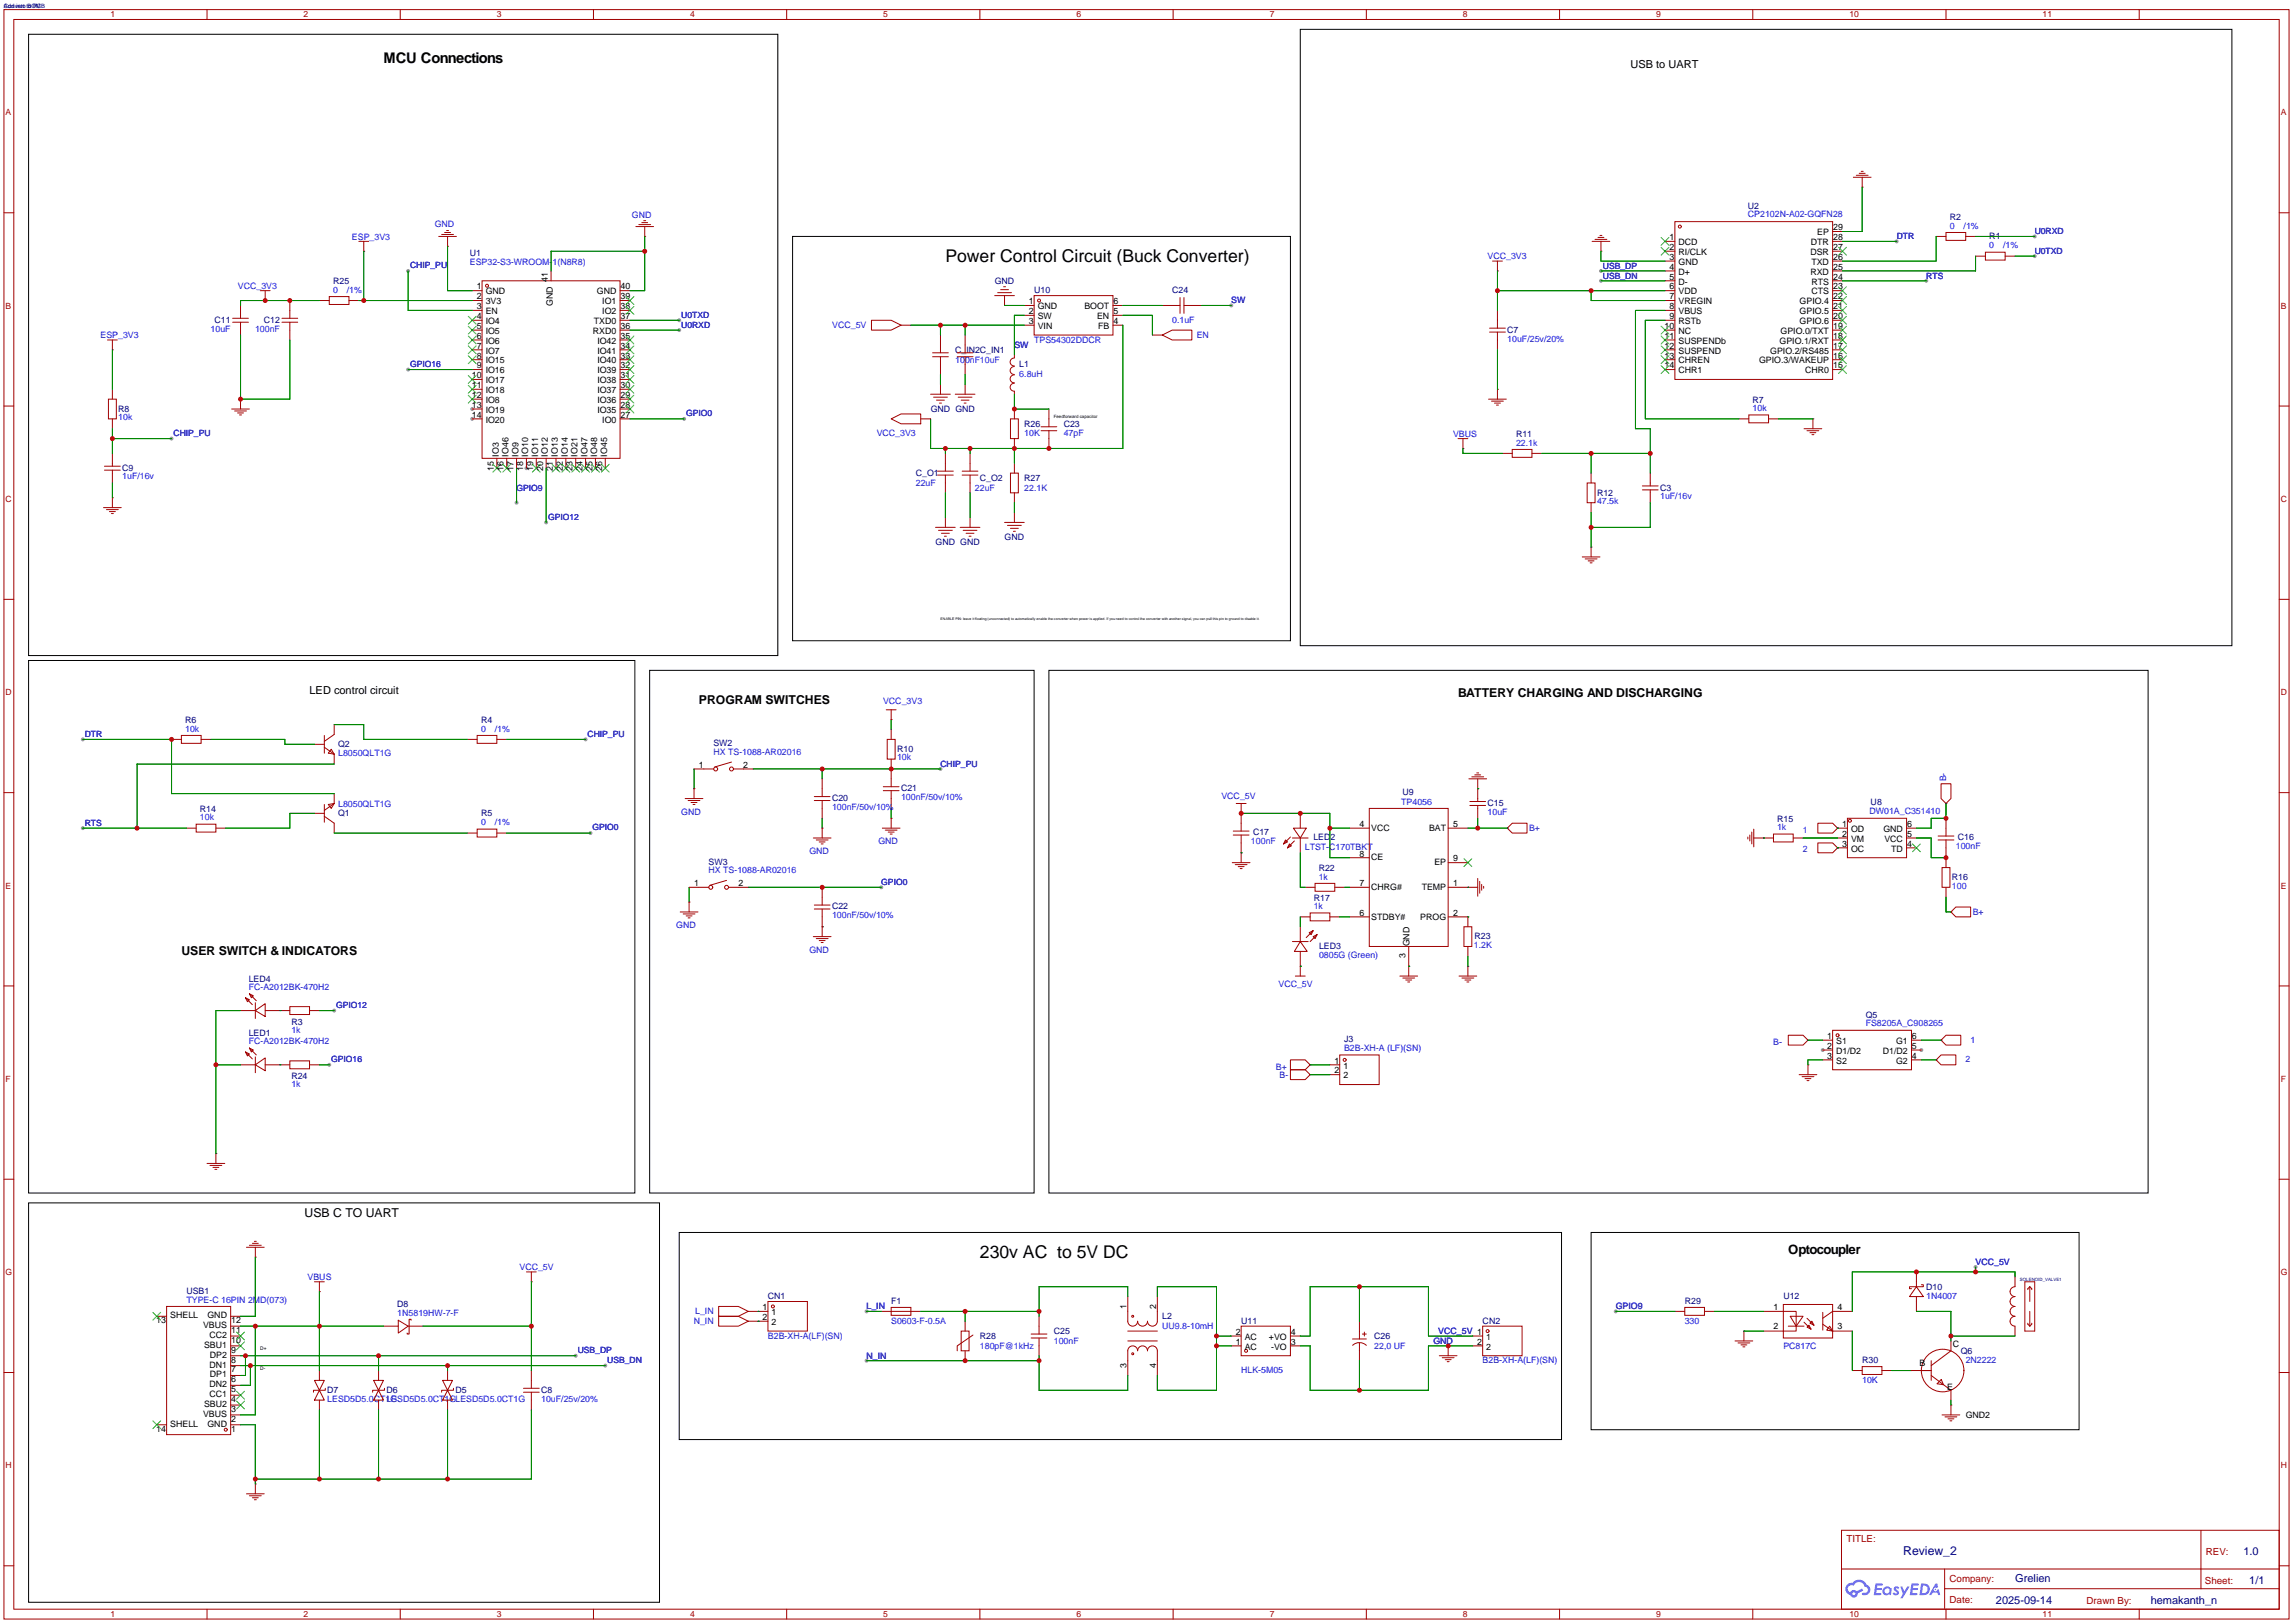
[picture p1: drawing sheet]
<svg xmlns="http://www.w3.org/2000/svg" width="591mm" height="418mm" viewBox="0 0 591 418" stroke-linecap="round" stroke-linejoin="round" font-family="sans-serif">
<defs><g id="words">
<g font-size="4.5">
<text x="243.6" y="67.4">Power Control Circuit (Buck Converter)</text>
<text x="252.5" y="324">230v AC to 5V DC</text>
</g>
<text font-size="3.8" x="98.8" y="16.1">MCU Connections</text>
<text font-size="3.4" x="460.8" y="323">Optocoupler</text>
<g font-size="3.1">
<text x="375.7" y="179.5">BATTERY CHARGING AND DISCHARGING</text>
<text x="180.1" y="181.3">PROGRAM SWITCHES</text>
<text x="46.7" y="246.1">USER SWITCH &amp; INDICATORS</text>
<text x="78.5" y="313.4">USB C TO UART</text>
</g>
<text font-size="3.1" fill="#000080" x="490.4" y="400.4">Review_2</text>
<g font-size="2.8">
<text x="420.1" y="17.5">USB to UART</text>
<text x="79.8" y="178.8">LED control circuit</text>
</g>
<g font-size="2.8" fill="#000080">
<text x="578" y="400.6">1.0</text>
<text x="519.2" y="407.5">Grelien</text>
<text x="514.3" y="413.1">2025-09-14</text>
<text x="554.1" y="413">hemakanth_n</text>
<text x="579.5" y="408">1/1</text>
</g>
<g font-size="2.5" fill="#a00000">
<text x="475.7" y="397.2">TITLE:</text>
<text x="568.4" y="400.6">REV:</text>
<text x="502.3" y="407.5">Company:</text>
<text x="568.1" y="407.9">Sheet:</text>
<text x="502.3" y="413">Date:</text>
<text x="537.6" y="413">Drawn By:</text>
</g>
<g font-size="2.3" fill="#000080">
<text x="450.4" y="53.8">U2</text>
<text x="502.4" y="56.6">R2</text>
<text x="121.1" y="66">U1</text>
<text x="512.6" y="61.7">R1</text>
<text x="85.8" y="73.1">R25</text>
<text x="256.3" y="73.1">GND</text>
<text x="266.4" y="75.6">U10</text>
<text x="302" y="75.6">C24</text>
<text x="55.3" y="83.2">C11</text>
<text x="68" y="83.2">C12</text>
<text x="388.4" y="85.6">C7</text>
<text x="246.1" y="90.8">C_IN2C_IN1</text>
<text x="262.6" y="94.6">L1</text>
<text x="30.5" y="106.1">R8</text>
<text x="239.8" y="106.1">GND GND</text>
<text x="451.6" y="103.7">R7</text>
<text x="263.9" y="109.9">R26</text>
<text x="274.1" y="109.9">C23</text>
<text x="390.6" y="112.6">R11</text>
<text x="31.5" y="121.3">C9</text>
<text x="236" y="122.6">C_O1</text>
<text x="252.5" y="123.9">C_O2</text>
<text x="263.9" y="123.9">R27</text>
<text x="411.5" y="127.7">R12</text>
<text x="427.7" y="126.4">C3</text>
<text x="241.1" y="140.4">GND GND</text>
<text x="258.8" y="139.1">GND</text>
<text x="47.7" y="186.3">R6</text>
<text x="123.9" y="186.1">R4</text>
<text x="87.1" y="192.3">Q2</text>
<text x="183.8" y="192.2">SW2</text>
<text x="231.1" y="193.6">R10</text>
<text x="232.2" y="203.7">C21</text>
<text x="51.5" y="209.1">R14</text>
<text x="214.4" y="206.3">C20</text>
<text x="361.3" y="204.9">U9</text>
<text x="383.3" y="207.6">C15</text>
<text x="482" y="207.3">U8</text>
<text x="87.1" y="210.3">Q1</text>
<text x="123.9" y="210.3">R5</text>
<text x="322.9" y="215.2">C17</text>
<text x="457.9" y="211.7">R15</text>
<text x="338.4" y="216.5">LED2</text>
<text x="504.5" y="216.4">C16</text>
<text x="182.5" y="222.7">SW3</text>
<text x="339.8" y="224.4">R22</text>
<text x="502.9" y="226.6">R16</text>
<text x="338.5" y="232">R17</text>
<text x="214.4" y="234.2">C22</text>
<text x="339.9" y="244.4">LED3</text>
<text x="379.9" y="241.9">R23</text>
<text x="64.1" y="252.8">LED4</text>
<text x="75.1" y="263.9">R3</text>
<text x="480.7" y="262.1">Q5</text>
<text x="64.1" y="266.8">LED1</text>
<text x="346.3" y="268.4">J3</text>
<text x="75.1" y="277.9">R24</text>
<text x="48" y="333.3">USB1</text>
<text x="197.9" y="334.7">CN1</text>
<text x="229.6" y="335.9">F1</text>
<text x="434.1" y="335.9">R29</text>
<text x="459.5" y="334.7">U12</text>
<text x="496.3" y="332.1">D10</text>
<text x="102.4" y="336.7">D8</text>
<text x="299.5" y="339.8">L2</text>
<text x="319.8" y="341">U11</text>
<text x="382" y="341">CN2</text>
<text x="252.5" y="344.8">R28</text>
<text x="271.5" y="343.6">C25</text>
<text x="354.1" y="344.8">C26</text>
<text x="479.8" y="351.2">R30</text>
<text x="505.2" y="348.6">Q6</text>
<text x="84.3" y="358.8">D7</text>
<text x="99.6" y="358.8">D6</text>
<text x="117.3" y="358.8">D5</text>
<text x="139.4" y="358.8">C8</text>
</g>
<g font-size="2.3" fill="#00f">
<text x="112" y="58.6">GND</text>
<text x="162.8" y="56.1">GND</text>
<text x="450.4" y="56">CP2102N-A02-GQFN28</text>
<text x="502.4" y="58.9">0</text>
<text x="505.9" y="58.9">/1%</text>
<text x="90.7" y="61.7">ESP_3V3</text>
<text x="512.6" y="64">0</text>
<text x="516.1" y="64">/1%</text>
<text x="121.1" y="68.2">ESP32-S3-WROOM-1(N8R8)</text>
<text x="383.3" y="66.8">VCC_3V3</text>
<text x="61.3" y="74.4">VCC_3V3</text>
<text x="85.8" y="75.4">0</text>
<text x="89.4" y="75.4">/1%</text>
<text x="302" y="83.2">0.1uF</text>
<text x="317.2" y="78.1">SW</text>
<text x="25.9" y="87.1">ESP_3V3</text>
<text x="54.3" y="85.4">10uF</text>
<text x="65.7" y="85.4">100nF</text>
<text x="214.4" y="84.5">VCC_5V</text>
<text x="261.4" y="89.6">SW</text>
<text x="266.4" y="88.3">TPS54302DDCR</text>
<text x="308.4" y="87">EN</text>
<text x="388.4" y="88">10uF/25v/20%</text>
<text x="246.1" y="93.4">100nF10uF</text>
<text x="262.6" y="97.2">6.8uH</text>
<text x="451.6" y="105.9">10k</text>
<text x="30.5" y="108.2">10k</text>
<text x="225.9" y="112.4">VCC_3V3</text>
<text x="263.9" y="112.4">10K</text>
<text x="274.1" y="112.4">47pF</text>
<text x="374.4" y="112.5">VBUS</text>
<text x="390.6" y="114.8">22.1k</text>
<text x="31.5" y="123.5">1uF/16v</text>
<text x="236" y="125.1">22uF</text>
<text x="251.2" y="126.4">22uF</text>
<text x="263.9" y="126.4">22.1K</text>
<text x="411.5" y="129.8">47.5k</text>
<text x="427.7" y="128.6">1uF/16v</text>
<text x="227.5" y="181.4">VCC_3V3</text>
<text x="47.7" y="188.5">10k</text>
<text x="123.9" y="188.5">0</text>
<text x="127.5" y="188.5">/1%</text>
<text x="87.1" y="194.6">L8050QLT1G</text>
<text x="183.8" y="194.4">HX TS-1088-AR02016</text>
<text x="231.1" y="195.8">10k</text>
<text x="501.4" y="201.3" transform="rotate(-90 501.4 201.3)">B-</text>
<text x="87.1" y="208">L8050QLT1G</text>
<text x="175.5" y="209.8">GND</text>
<text x="214.4" y="208.6">100nF/50v/10%</text>
<text x="232.2" y="206">100nF/50v/10%</text>
<text x="314.7" y="205.8">VCC_5V</text>
<text x="361" y="207.3">TP4056</text>
<text x="383.3" y="209.8">10uF</text>
<text x="481.7" y="209.7">DW01A_C351410</text>
<text x="51.5" y="211.3">10k</text>
<text x="123.9" y="212.6">0</text>
<text x="127.5" y="212.6">/1%</text>
<text x="394" y="213.9">B+</text>
<text x="457.9" y="213.9">1k</text>
<text x="464.5" y="214.5">1</text>
<text x="208.5" y="220">GND</text>
<text x="226.3" y="217.4">GND</text>
<text x="322.3" y="217.5">100nF</text>
<text x="336.2" y="219">LTST-C170TBKT</text>
<text x="464.5" y="219.6">2</text>
<text x="503.9" y="218.8">100nF</text>
<text x="182.5" y="224.9">HX TS-1088-AR02016</text>
<text x="339.8" y="226.6">1k</text>
<text x="502.9" y="228.9">100</text>
<text x="174.2" y="239">GND</text>
<text x="214.4" y="236.5">100nF/50v/10%</text>
<text x="338.5" y="234.2">1k</text>
<text x="508.3" y="235.6">B+</text>
<text x="208.5" y="245.4">GND</text>
<text x="379.7" y="244.2">1.2K</text>
<text x="339.9" y="246.7">0805G (Green)</text>
<text x="64.1" y="255">FC-A2012BK-470H2</text>
<text x="329.4" y="254.3">VCC_5V</text>
<text x="64.1" y="269">FC-A2012BK-470H2</text>
<text x="75.1" y="266">1k</text>
<text x="456.9" y="269.1">B-</text>
<text x="480.7" y="264.3">FS8205A_C908265</text>
<text x="507.7" y="268.6">1</text>
<text x="328.7" y="275.5">B+</text>
<text x="346.3" y="270.6">B2B-XH-A (LF)(SN)</text>
<text x="506.4" y="273.6">2</text>
<text x="75.1" y="280">1k</text>
<text x="329.7" y="277.7">B-</text>
<text x="79.2" y="329.7">VBUS</text>
<text x="133.9" y="327.2">VCC_5V</text>
<text x="509" y="325.8">VCC_5V</text>
<text x="48" y="335.5">TYPE-C 16PIN 2MD(073)</text>
<text x="496.3" y="334.7">1N4007</text>
<text x="102.4" y="338.8">1N5819HW-7-F</text>
<text x="178.7" y="341">N_IN</text>
<text x="179.1" y="338.5">L_IN</text>
<text x="223.3" y="337.2">L_IN</text>
<text x="229.6" y="341">S0603-F-0.5A</text>
<text x="416.3" y="337.2">GPIO9</text>
<text x="434.1" y="341">330</text>
<text x="197.9" y="344.8">B2B-XH-A(LF)(SN)</text>
<text x="252.5" y="347.4">180pF@1kHz</text>
<text x="271.5" y="346.1">100nF</text>
<text x="299.5" y="342.3">UU9.8-10mH</text>
<text x="354.1" y="347.4">22,0 UF</text>
<text x="369.3" y="346.1">GND</text>
<text x="370.6" y="343.6">VCC_5V 1</text>
<text x="459.5" y="347.4">PC817C</text>
<text x="223.3" y="349.9">N_IN</text>
<text x="319.8" y="353.7">HLK-5M05</text>
<text x="382" y="351.2">B2B-XH-A(LF)(SN)</text>
<text x="506.5" y="351.2">2N2222</text>
<text x="479.8" y="356.3">10K</text>
<text x="84.3" y="361">LESD5D5.0CT1G</text>
<text x="99.6" y="361">LESD5D5.0CT1GLESD5D5.0CT1G</text>
<text x="139.4" y="361">10uF/25v/20%</text>
</g>
<g font-size="2.3">
<text x="472.3" y="59.3">29</text>
<text x="430.2" y="61.9">1</text>
<text x="430.2" y="64.4">2</text>
<text x="432.5" y="63.1">DCD</text>
<text x="432.5" y="65.7">RI/CLK</text>
<text x="466.5" y="65.7">DSR</text>
<text x="466.6" y="63.1">DTR</text>
<text x="468.2" y="60.6">EP</text>
<text x="472.3" y="64.4">27</text>
<text x="472.3" y="61.9">28</text>
<text x="430.2" y="66.9">3</text>
<text x="430.2" y="69.5">4</text>
<text x="432.5" y="68.2">GND</text>
<text x="432.5" y="70.7">D+</text>
<text x="466.5" y="70.7">RXD</text>
<text x="466.7" y="68.2">TXD</text>
<text x="472.3" y="69.5">25</text>
<text x="472.3" y="66.9">26</text>
<text x="122.8" y="74.6">1</text>
<text x="122.8" y="77.1">2</text>
<text x="125.1" y="75.8">GND</text>
<text x="141.2" y="72.7" transform="rotate(-90 141.2 72.7)">41</text>
<text x="153.8" y="75.8">GND</text>
<text x="159.9" y="77.1">39</text>
<text x="159.9" y="74.6">40</text>
<text x="430.2" y="72">5</text>
<text x="430.2" y="74.6">6</text>
<text x="430.2" y="77.1">7</text>
<text x="432.5" y="73.3">D-</text>
<text x="432.5" y="75.8">VDD</text>
<text x="466.7" y="75.8">CTS</text>
<text x="466.7" y="73.3">RTS</text>
<text x="472.3" y="77.1">22</text>
<text x="472.3" y="74.6">23</text>
<text x="472.3" y="72">24</text>
<text x="122.8" y="79.6">3</text>
<text x="122.8" y="82.2">4</text>
<text x="125.1" y="78.4">3V3</text>
<text x="125.1" y="80.9">EN</text>
<text x="125.1" y="83.4">IO4</text>
<text x="142.5" y="78.8" transform="rotate(-90 142.5 78.8)">GND</text>
<text x="153" y="83.4">TXD0</text>
<text x="155.2" y="80.9">IO2</text>
<text x="155.2" y="78.4">IO1</text>
<text x="159.9" y="82.2">37</text>
<text x="159.9" y="79.6">38</text>
<text x="265.1" y="78.4">1</text>
<text x="265.1" y="80.9">2</text>
<text x="265.1" y="83.4">3</text>
<text x="267.4" y="79.6">GND</text>
<text x="267.4" y="82.2">SW</text>
<text x="279.4" y="79.6">BOOT</text>
<text x="282.7" y="82.2">EN</text>
<text x="286.9" y="83.4">4</text>
<text x="286.9" y="80.9">5</text>
<text x="286.9" y="78.4">6</text>
<text x="430.2" y="79.6">8</text>
<text x="430.2" y="82.2">9</text>
<text x="432.5" y="78.4">VREGIN</text>
<text x="432.5" y="80.9">VBUS</text>
<text x="432.5" y="83.4">RSTb</text>
<text x="463.7" y="83.4">GPIO.6</text>
<text x="463.7" y="80.9">GPIO.5</text>
<text x="463.7" y="78.4">GPIO.4</text>
<text x="472.3" y="82.2">20</text>
<text x="472.3" y="79.6">21</text>
<text x="122.8" y="84.7">5</text>
<text x="122.8" y="87.3">6</text>
<text x="122.8" y="89.8">7</text>
<text x="125.1" y="86">IO5</text>
<text x="125.1" y="88.5">IO6</text>
<text x="152.8" y="86">RXD0</text>
<text x="153.9" y="88.5">IO42</text>
<text x="159.9" y="89.8">34</text>
<text x="159.9" y="87.3">35</text>
<text x="159.9" y="84.7">36</text>
<text x="267.4" y="84.7">VIN</text>
<text x="282.9" y="84.7">FB</text>
<text x="428.9" y="84.7">10</text>
<text x="428.9" y="87.3">11</text>
<text x="428.9" y="89.8">12</text>
<text x="432.5" y="86">NC</text>
<text x="432.5" y="88.5">SUSPENDb</text>
<text x="458.5" y="88.5">GPIO.1/RXT</text>
<text x="458.8" y="86">GPIO.0/TXT</text>
<text x="472.3" y="89.8">17</text>
<text x="472.3" y="87.3">18</text>
<text x="472.3" y="84.7">19</text>
<text x="122.8" y="92.3">8</text>
<text x="122.8" y="94.9">9</text>
<text x="125.1" y="91.1">IO7</text>
<text x="125.1" y="93.6">IO15</text>
<text x="153.9" y="93.6">IO40</text>
<text x="153.9" y="91.1">IO41</text>
<text x="159.9" y="94.9">32</text>
<text x="159.9" y="92.3">33</text>
<text x="428.9" y="92.3">13</text>
<text x="428.9" y="94.9">14</text>
<text x="432.5" y="91.1">SUSPEND</text>
<text x="432.5" y="93.6">CHREN</text>
<text x="453.2" y="93.6">GPIO.3/WAKEUP</text>
<text x="456.1" y="91.1">GPIO.2/RS485</text>
<text x="472.3" y="94.9">15</text>
<text x="472.3" y="92.3">16</text>
<text x="121.6" y="97.4">10</text>
<text x="121.6" y="100">11</text>
<text x="125.1" y="96.1">IO16</text>
<text x="125.1" y="98.7">IO17</text>
<text x="125.1" y="101.2">IO18</text>
<text x="153.9" y="101.2">IO37</text>
<text x="153.9" y="98.7">IO38</text>
<text x="153.9" y="96.1">IO39</text>
<text x="159.9" y="100">30</text>
<text x="159.9" y="97.4">31</text>
<text x="432.5" y="96.1">CHR1</text>
<text x="465.1" y="96.1">CHR0</text>
<text x="121.6" y="102.5">12</text>
<text x="121.6" y="105">13</text>
<text x="121.6" y="107.6">14</text>
<text x="125.1" y="103.8">IO8</text>
<text x="125.1" y="106.3">IO19</text>
<text x="153.9" y="106.3">IO35</text>
<text x="153.9" y="103.8">IO36</text>
<text x="159.9" y="107.6">27</text>
<text x="159.9" y="105">28</text>
<text x="159.9" y="102.5">29</text>
<text x="125.1" y="108.8">IO20</text>
<text x="155.2" y="108.8">IO0</text>
<text x="128.5" y="117.6" transform="rotate(-90 128.5 117.6)">IO3</text>
<text x="131" y="117.6" transform="rotate(-90 131 117.6)">IO46</text>
<text x="133.6" y="117.6" transform="rotate(-90 133.6 117.6)">IO9</text>
<text x="136.1" y="117.6" transform="rotate(-90 136.1 117.6)">IO10</text>
<text x="138.6" y="117.6" transform="rotate(-90 138.6 117.6)">IO11</text>
<text x="141.2" y="117.6" transform="rotate(-90 141.2 117.6)">IO12</text>
<text x="143.7" y="117.6" transform="rotate(-90 143.7 117.6)">IO13</text>
<text x="146.3" y="117.6" transform="rotate(-90 146.3 117.6)">IO14</text>
<text x="148.8" y="117.6" transform="rotate(-90 148.8 117.6)">IO21</text>
<text x="151.3" y="117.6" transform="rotate(-90 151.3 117.6)">IO47</text>
<text x="153.9" y="117.6" transform="rotate(-90 153.9 117.6)">IO48</text>
<text x="156.4" y="117.6" transform="rotate(-90 156.4 117.6)">IO45</text>
<text x="127.2" y="121.2" transform="rotate(-90 127.2 121.2)">15</text>
<text x="129.8" y="121.2" transform="rotate(-90 129.8 121.2)">16</text>
<text x="132.3" y="121.2" transform="rotate(-90 132.3 121.2)">17</text>
<text x="134.8" y="121.2" transform="rotate(-90 134.8 121.2)">18</text>
<text x="137.4" y="121.2" transform="rotate(-90 137.4 121.2)">19</text>
<text x="139.9" y="121.2" transform="rotate(-90 139.9 121.2)">20</text>
<text x="142.5" y="121.2" transform="rotate(-90 142.5 121.2)">21</text>
<text x="145" y="121.2" transform="rotate(-90 145 121.2)">22</text>
<text x="147.5" y="121.2" transform="rotate(-90 147.5 121.2)">23</text>
<text x="150.1" y="121.2" transform="rotate(-90 150.1 121.2)">24</text>
<text x="152.6" y="121.2" transform="rotate(-90 152.6 121.2)">25</text>
<text x="155.2" y="121.2" transform="rotate(-90 155.2 121.2)">26</text>
<text x="180.1" y="197.7">1</text>
<text x="191.5" y="197.7">2</text>
<text x="350.3" y="213">4</text>
<text x="353.3" y="214">VCC</text>
<text x="368.2" y="214">BAT</text>
<text x="374.4" y="213">5</text>
<text x="474.6" y="213">1</text>
<text x="474.6" y="215.5">2</text>
<text x="476.9" y="214.3">OD</text>
<text x="485.3" y="214.3">GND</text>
<text x="491.4" y="215.5">5</text>
<text x="491.4" y="213">6</text>
<text x="350.3" y="220.6">8</text>
<text x="353.3" y="221.6">CE</text>
<text x="374.4" y="221.9">9</text>
<text x="474.6" y="218.1">3</text>
<text x="476.9" y="216.8">VM</text>
<text x="476.9" y="219.3">OC</text>
<text x="485.5" y="216.8">VCC</text>
<text x="487.3" y="219.3">TD</text>
<text x="491.4" y="218.1">4</text>
<text x="369.6" y="222.9">EP</text>
<text x="178.8" y="228.2">1</text>
<text x="190.2" y="228.2">2</text>
<text x="350.3" y="228.2">7</text>
<text x="353.3" y="229.2">CHRG#</text>
<text x="366.3" y="229.2">TEMP</text>
<text x="374.4" y="228.2">1</text>
<text x="350.3" y="235.8">6</text>
<text x="353.3" y="236.9">STDBY#</text>
<text x="365.9" y="236.9">PROG</text>
<text x="374.4" y="235.8">2</text>
<text x="363.2" y="243.8" transform="rotate(-90 363.2 243.8)">GND</text>
<text x="362.2" y="246.8" transform="rotate(-90 362.2 246.8)">3</text>
<text x="470.8" y="267.6">1</text>
<text x="473.1" y="268.9">S1</text>
<text x="488.5" y="268.9">G1</text>
<text x="492.6" y="267.6">6</text>
<text x="343.8" y="273.9">1</text>
<text x="346.1" y="275.2">1</text>
<text x="470.8" y="270.1">2</text>
<text x="470.8" y="272.7">3</text>
<text x="473.1" y="271.4">D1/D2</text>
<text x="473.1" y="273.9">S2</text>
<text x="485.1" y="271.4">D1/D2</text>
<text x="488.5" y="273.9">G2</text>
<text x="492.6" y="272.7">4</text>
<text x="492.6" y="270.1">5</text>
<text x="343.8" y="276.5">2</text>
<text x="346.1" y="277.8">2</text>
<text x="40.3" y="340.8">13</text>
<text x="43.9" y="339.5">SHELL</text>
<text x="53.5" y="339.5">GND</text>
<text x="59.6" y="340.8">12</text>
<text x="196.5" y="337.4">1</text>
<text x="196.5" y="340">2</text>
<text x="198.8" y="338.7">1</text>
<text x="198.8" y="341.3">2</text>
<text x="290.3" y="337.2" transform="rotate(-90 290.3 337.2)">1</text>
<text x="297.9" y="337.2" transform="rotate(-90 297.9 337.2)">2</text>
<text x="457" y="337.3">1</text>
<text x="473.5" y="337.3">4</text>
<text x="52.3" y="342.1">VBUS</text>
<text x="52.6" y="347.1">SBU1</text>
<text x="54" y="344.6">CC2</text>
<text x="59.6" y="345.9">10</text>
<text x="59.6" y="343.3">11</text>
<text x="318.4" y="346.3">1</text>
<text x="318.4" y="343.8">2</text>
<text x="320.7" y="347.6">AC</text>
<text x="320.7" y="345.1">AC</text>
<text x="326.9" y="345.1">+VO</text>
<text x="327.5" y="347.6">-VO</text>
<text x="332.6" y="346.3">3</text>
<text x="332.6" y="343.8">4</text>
<text x="380.6" y="346.3">2</text>
<text x="383" y="345.1">1</text>
<text x="383" y="347.6">2</text>
<text x="457" y="342.4">2</text>
<text x="473.5" y="342.4">3</text>
<text x="503.2" y="346.9">C</text>
<text x="54" y="352.2">DN1</text>
<text x="54.1" y="349.7">DP2</text>
<text x="59.6" y="353.5">7</text>
<text x="59.6" y="351">8</text>
<text x="59.6" y="348.4">9</text>
<text x="290.3" y="352.2" transform="rotate(-90 290.3 352.2)">3</text>
<text x="297.9" y="352.2" transform="rotate(-90 297.9 352.2)">4</text>
<text x="494.5" y="351.9">B</text>
<text x="54" y="359.8">CC1</text>
<text x="54" y="357.3">DN2</text>
<text x="54.1" y="354.8">DP1</text>
<text x="59.6" y="358.6">5</text>
<text x="59.6" y="356">6</text>
<text x="501.7" y="358">E</text>
<text x="52.3" y="364.9">VBUS</text>
<text x="52.6" y="362.4">SBU2</text>
<text x="59.6" y="363.7">3</text>
<text x="59.6" y="361.1">4</text>
<text x="506.5" y="365.2">GND2</text>
<text x="40.3" y="368.7">14</text>
<text x="43.9" y="367.5">SHELL</text>
<text x="53.5" y="367.5">GND</text>
<text x="59.6" y="368.7">1</text>
<text x="59.6" y="366.2">2</text>
</g>
<g font-size="2.2" fill="#a00000">
<text x="28.4" y="4.5">1</text>
<text x="78.2" y="4.5">2</text>
<text x="128" y="4.5">3</text>
<text x="177.8" y="4.5">4</text>
<text x="227.6" y="4.5">5</text>
<text x="277.4" y="4.5">6</text>
<text x="327.2" y="4.5">7</text>
<text x="376.9" y="4.5">8</text>
<text x="426.7" y="4.5">9</text>
<text x="476.5" y="4.5">10</text>
<text x="526.3" y="4.5">11</text>
<text x="1.4" y="29.7">A</text>
<text x="587.6" y="29.7">A</text>
<text x="1.4" y="79.5">B</text>
<text x="587.6" y="79.5">B</text>
<text x="1.4" y="129.3">C</text>
<text x="587.6" y="129.3">C</text>
<text x="1.4" y="179.1">D</text>
<text x="587.6" y="179.1">D</text>
<text x="1.4" y="228.9">E</text>
<text x="587.6" y="228.9">E</text>
<text x="1.4" y="278.6">F</text>
<text x="587.6" y="278.6">F</text>
<text x="1.4" y="328.4">G</text>
<text x="587.6" y="328.4">G</text>
<text x="1.4" y="378.2">H</text>
<text x="587.6" y="378.2">H</text>
<text x="28.4" y="416.4">1</text>
<text x="78.2" y="416.4">2</text>
<text x="128" y="416.4">3</text>
<text x="177.8" y="416.4">4</text>
<text x="227.6" y="416.4">5</text>
<text x="277.4" y="416.4">6</text>
<text x="327.2" y="416.4">7</text>
<text x="376.9" y="416.4">8</text>
<text x="426.7" y="416.4">9</text>
<text x="476.5" y="416.4">10</text>
<text x="526.3" y="416.4">11</text>
</g>
<g font-size="2.2" fill="#00f">
<text x="488.7" y="61.6">DTR</text>
<text x="524.3" y="60.4">U0RXD</text>
<text x="524.3" y="65.4">U0TXD</text>
<text x="105.7" y="69.1">CHIP_PU</text>
<text x="413" y="71.8">USB_DN</text>
<text x="413" y="69.3">USB_DP</text>
<text x="496.3" y="71.8">RTS</text>
<text x="175.5" y="81.8">U0TXD</text>
<text x="175.5" y="84.4">U0RXD</text>
<text x="105.7" y="94.5">GPIO16</text>
<text x="176.8" y="107.2">GPIO0</text>
<text x="44.7" y="112.3">CHIP_PU</text>
<text x="133.1" y="126.4">GPIO9</text>
<text x="141.2" y="133.9">GPIO12</text>
<text x="21.8" y="189.8">DTR</text>
<text x="151.4" y="189.8">CHIP_PU</text>
<text x="242.3" y="197.5">CHIP_PU</text>
<text x="21.8" y="212.6">RTS</text>
<text x="152.7" y="213.9">GPIO0</text>
<text x="227.1" y="228">GPIO0</text>
<text x="86.6" y="259.6">GPIO12</text>
<text x="85.3" y="273.6">GPIO16</text>
<text x="148.8" y="348.5">USB_DP</text>
<text x="156.5" y="351.1">USB_DN</text>
</g>
<g font-size="1.5" fill="#000080">
<text x="1" y="2.1">Convert to PCB</text>
<text x="1" y="2.1">Add into BOM</text>
</g>
<g font-size="1.3">
<text x="67.1" y="347.8">D+</text>
<text x="67.1" y="352.9">D-</text>
</g>
<text font-size="1.1" x="271.5" y="107.6">Feedforward capacitor</text>
<text font-size="1.1" fill="#000080" x="520.4" y="329.9">SOLENOID_VALVE1</text>
<text font-size=".9" x="242.3" y="159.7">ENABLE PIN: leave it floating (unconnected) to automatically enable the converter when power is applied. If you need to control the converter with another signal, you can pull this pin to ground to disable it.</text>
</g></defs>
<g fill="#999">
<circle cx="121.7" cy="105.3" r=".51"/>
<circle cx="121.7" cy="107.9" r=".51"/>
<circle cx="135.6" cy="120.6" r=".51"/>
<circle cx="469.6" cy="270.4" r=".51"/>
<circle cx="495" cy="270.4" r=".51"/>
<circle cx="148.3" cy="349.2" r=".51"/>
<circle cx="156" cy="351.7" r=".51"/>
<circle cx="488.7" cy="62.2" r=".51"/>
<circle cx="524.3" cy="60.9" r=".51"/>
<circle cx="524.3" cy="66" r=".51"/>
<circle cx="496.3" cy="72.3" r=".51"/>
<circle cx="412.5" cy="72.3" r=".51"/>
<circle cx="412.5" cy="69.8" r=".51"/>
<circle cx="44.2" cy="113" r=".51"/>
<circle cx="175" cy="82.5" r=".51"/>
<circle cx="175" cy="85" r=".51"/>
<circle cx="105.2" cy="69.8" r=".51"/>
<circle cx="176.3" cy="107.9" r=".51"/>
<circle cx="105.2" cy="95.2" r=".51"/>
<circle cx="140.7" cy="134.6" r=".51"/>
<circle cx="133.1" cy="129.5" r=".51"/>
<circle cx="86.1" cy="260.3" r=".51"/>
<circle cx="84.8" cy="274.3" r=".51"/>
<circle cx="152.1" cy="214.6" r=".51"/>
<circle cx="150.9" cy="190.4" r=".51"/>
<circle cx="21.3" cy="190.4" r=".51"/>
<circle cx="21.3" cy="213.3" r=".51"/>
<circle cx="227.1" cy="228.5" r=".51"/>
<circle cx="242.3" cy="198.1" r=".51"/>
<circle cx="317.2" cy="78.7" r=".51"/>
<circle cx="223.3" cy="350.5" r=".51"/>
<circle cx="223.3" cy="337.8" r=".51"/>
<circle cx="416.3" cy="337.8" r=".51"/>
<circle cx="509" cy="326.3" r=".51"/>
</g>
<path d="M7.4 8.8h193v160h-193zM335 7.6h240.1v158.7h-240.1zM270.3 172.7h283.2v134.6h-283.2zM7.4 309.8h162.5v102.9h-162.5z" fill="none" stroke="#000" stroke-width=".26"/>
<g fill="none" stroke="#a10000" stroke-width=".26">
<path d="M1 2.5h588.8v414.5h-588.8zM3.6 5h583.6v409.5h-583.6zM53.3 2.5v2.5M103.1 2.5v2.5M152.9 2.5v2.5M202.7 2.5v2.5M252.5 2.5v2.5M302.3 2.5v2.5M352 2.5v2.5M401.8 2.5v2.5M451.6 2.5v2.5M501.4 2.5v2.5"/>
<path d="M551.2 2.5v2.5M1 54.8h2.6M431.5 57.1h40.7v40.6h-40.7zM472.2 59.6h2.5M477.5 45.7h4.6M478.3 45.1h3M479 44.6h1.6M479.6 44.1h.5M479.8 48.2h.1M479.8 45.7v2.5M501.4 59.9h5.1v2h-5.1zM587.2 54.8h2.6"/>
<path d="M384.6 67.2h2.5M385.8 69.8h.1M385.8 67.2v2.6M385.8 79.9v4.6M410.2 62.2h4.6M411 61.7h3M411.7 61.2h1.6M412.2 60.6h.5M412.5 64.7h.1M412.5 62.2v2.5M429 67.2h2.5M429 62.2h2.5"/>
<path d="M429 64.7h2.5M429 69.8h2.5M429 72.3h2.5M429 74.9h2.5M429 77.4h2.5M429 79.9h2.5M472.2 67.2h2.5M472.2 62.2h2.5M472.2 64.7h2.5M472.2 69.8h2.5M472.2 72.3h2.5M472.2 74.9h2.5"/>
<path d="M472.2 77.4h2.5M472.2 79.9h2.5M498.9 60.9h2.5M506.5 60.9h2.5M509 66h2.6M511.6 65h5v2h-5zM516.6 66h2.6M27.7 87.6h2.5M29 90.1h.1M29 87.6v2.5M383.8 85.5h4.1M383.8 84.5h4.1"/>
<path d="M385.8 85.5v4.6M429 87.6h2.5M429 82.5h2.5M429 85h2.5M429 90.1h2.5M429 92.6h2.5M429 95.2h2.5M472.2 87.6h2.5M472.2 82.5h2.5M472.2 85h2.5M472.2 90.1h2.5M472.2 92.6h2.5"/>
<path d="M472.2 95.2h2.5M1 104.6h2.6M27.9 102.8h2.1v5.1h-2.1zM29 100.3v2.5M29 107.9v2.5M29 116.8v3.3M375.7 113h2.5M376.9 115.5h.1M376.9 113v2.5M383.5 102.8h4.6M384.3 103.3h3M385.1 103.8h1.5"/>
<path d="M385.6 104.3h.5M385.8 100.3h.1M385.8 100.3v2.5M387.1 116.8h2.5M389.6 115.8h5.1v2h-5.1zM394.7 116.8h2.6M448.1 107.9h2.5M450.6 106.9h5.1v2h-5.1zM455.7 107.9h2.5M464.8 110.4h4.6M465.6 110.9h3M466.3 111.4h1.6"/>
<path d="M466.9 112h.5M467.1 107.9h.1M467.1 107.9v2.5M587.2 104.6h2.6M26.7 130.7h4.5M26.9 121.1h4.1M26.9 120.1h4.1M27.4 131.3h3.1M28.2 131.8h1.5M28.7 132.3h.5M29 128.2h.1M29 121.1v3.3"/>
<path d="M29 128.2v2.5M408.9 124.4h2.1v5.1h-2.1zM410 121.9v2.5M410 129.5v2.5M423.2 126.2h4M423.2 125.2h4M425.2 121.9v3.3M425.2 126.2v3.3M1 154.4h2.6M407.7 143.4h4.5M408.4 144h3.1M409.2 144.5h1.5"/>
<path d="M409.7 145h.5M410 140.9h.1M410 140.9v2.5M587.2 154.4h2.6M1 204.2h2.6M587.2 204.2h2.6M1 253.9h2.6M587.2 253.9h2.6M1 303.7h2.6M65.5 319.7h.5M587.2 303.7h2.6M40.4 339h2.5"/>
<path d="M42.9 336.5h16.5v33h-16.5zM59.4 339h2.6M63.5 321.2h4.6M64.3 320.7h3M65 320.2h1.5M65.8 323.8h.1M65.8 321.2v2.6M81 330.1h2.6M82.3 332.7h.1M82.3 330.1v2.6M135.6 327.6h2.6M136.9 330.1h.1"/>
<path d="M136.9 327.6v2.5M1 353.5h2.6M59.4 359.3h2.6M59.4 356.8h2.6M59.4 354.3h2.6M59.4 351.7h2.6M59.4 349.2h2.6M59.4 346.6h2.6M59.4 344.1h2.6M59.4 341.6h2.6M81 355.5h2.6l-1.3 2.6zM82.3 358.1l1.3 2.5h-2.6z"/>
<path d="M82.3 353v2.5M83.8 357.6v.5h-3v.5M96.3 355.5h2.5l-1.3 2.6zM97.5 358.1l1.3 2.5h-2.5zM97.5 353v2.5M98.8 341.6h3.8M99.1 357.6v.5h-3.1v.5M102.6 340l2.6 1.6-2.6 1.7zM105.2 341.6h3.8M105.9 340v-.2h-.5v3.8h-.5v-.3M114 355.5h2.6l-1.3 2.6zM115.3 358.1l1.3 2.5h-2.6z"/>
<path d="M115.3 353v2.5M116.8 357.6v.5h-3v.5M134.9 358.6h4M134.9 357.6h4M136.9 353v4.6M136.9 358.6v4.6M587.2 353.5h2.6M40.4 367h2.5M59.4 367h2.6M59.4 364.4h2.6M59.4 361.9h2.6M82.3 360.6v2.6"/>
<path d="M97.5 360.6v2.6M115.3 360.6v2.6M63.5 384.7h4.6M64.3 385.3h3M65 385.8h1.5M65.5 386.3h.5M65.8 382.2h.1M65.8 382.2v2.5M474.5 394.1h112.7v20.4h-112.7zM567.1 394.2v15M1 403.3h2.6M53.3 414.5v2.5"/>
<path d="M103.1 414.5v2.5M152.9 414.5v2.5M202.7 414.5v2.5M252.5 414.5v2.5M302.3 414.5v2.5M352 414.5v2.5M401.8 414.5v2.5M451.6 414.5v2.5M474.5 404.1h112.7M501 409.2h86.2M501 404.1v10.2M501.4 414.5v2.5"/>
<path d="M551.2 414.5v2.5M587.2 403.3h2.6"/>
<circle cx="432.8" cy="58.4" r=".38"/>
<circle cx="58.2" cy="368.2" r=".38"/>
</g>
<g fill="none" stroke="#3c3" stroke-width=".26">
<path d="M428 61.2l2 2M428 63.7l2 2M430 61.2l-2 2M430 63.7l-2 2M473.7 78.9l2 2.1M473.7 76.4l2 2M473.7 73.9l2 2M473.7 63.7l2 2M475.7 78.9l-2 2.1M475.7 76.4l-2 2M475.7 73.9l-2 2M475.7 63.7l-2 2"/>
<path d="M428 84l2 2M428 86.6l2 2M428 89.1l2 2M428 91.6l2 2.1M428 94.2l2 2M430 84l-2 2M430 86.6l-2 2M430 89.1l-2 2M430 91.6l-2 2.1M430 94.2l-2 2M473.7 94.2l2 2M473.7 91.6l2 2.1"/>
<path d="M473.7 89.1l2 2M473.7 86.6l2 2M473.7 84l2 2M473.7 81.5l2 2M475.7 94.2l-2 2M475.7 91.6l-2 2.1M475.7 89.1l-2 2M475.7 86.6l-2 2M475.7 84l-2 2M475.7 81.5l-2 2M39.4 338l2 2M41.4 338l-2 2"/>
<path d="M61 358.3l2 2.1M61 345.6l2 2.1M61 343.1l2 2M63 358.3l-2 2.1M63 345.6l-2 2.1M63 343.1l-2 2M39.4 366l2 2M41.4 366l-2 2M61 360.9l2 2M63 360.9l-2 2"/>
</g>
<g fill="#5487ff">
<path d="M488.1 408.8l.9-.1 .3 .2-.2 .5a.33 .33 0 0 0-.3-.3 .33 .33 0 0 0-.3 .1v.1a.8 .8 0 0 1 .8 .8 .8 .8 0 0 1-.8 .8l-.9-.4 .4-.4 .5 .3 .2-.1v-.2a.88 .88 0 0 1-.6-1.3z"/>
<path d="M489.6 408.6h.6l.4 1.3 .8-1.3h.6l-1.8 3.1h-.6l.7-1.2z"/>
<path d="M483.2 407.9l1.9 .1-.1 .4h-1.3l-.1 .6h1.1l.2 .3-.3 .2h-1.1l-.1 .8 1.2 .1 .2 .2-.2 .2h-1.8z"/>
<path d="M492.5 407.9l1.9 .1-.1 .4h-1.3l-.1 .6h1.1l.2 .3-.3 .2h-1.1l-.1 .8 1.2 .1 .2 .2-.2 .2h-1.8z"/>
<path d="M498.7 407.9h.4l.3 .9-.4 .2a.5 .5 0 0 0-.8 .2 .5 .5 0 0 0 .3 .7 .5 .5 0 0 0 .7-.5l.3-.1 .4 1.5h-.5l-.2-.6h-1.2l-.4 .6h-.6z"/>
<path d="M495 407.9l-.4 2.9h.9a1.51 1.51 0 0 0 1.7-1.5 1.51 1.51 0 0 0-1.7-1.4zM495.5 408.4a1.02 1.02 0 0 1 1.1 1.1 1.02 1.02 0 0 1-1.4 .8z"/>
<path d="M485.5 408.9a1.11 1.11 0 0 0-.3 1.6 1.11 1.11 0 0 0 1.6 .2l.4 .1 .2-1.6-.4-.2a1.02 1.02 0 0 0-1.5-.1zM485.5 409.7a.67 .67 0 0 1 1.3 0 .67 .67 0 0 1-1.3 0z"/>
<path d="M475.9 408.1a1.58 1.58 0 0 0 .8 2.7 1.01 1.01 0 0 0 1.1 .7 1.01 1.01 0 0 0 .9-1.1l1.4-.7-.3-.6-1.4 .7-.5-.3-.6 .1-.6 .6a1 1 0 0 1-.5-1.4 1 1 0 0 1 1.4-.4 1.49 1.49 0 0 1 1.6-.9 1.49 1.49 0 0 1 1.3 1.2 .82 .82 0 0 1 .7 1 .82 .82 0 0 1-1.2 .5l-.2 .2v.3a1.4 1.4 0 0 0 1.9-.6 1.4 1.4 0 0 0-.8-1.9 2.19 2.19 0 0 0-3.7-.5l-.7 .1zM477.3 410.5a.39 .39 0 0 1 .7 0 .39 .39 0 0 1-.7 0z"/>
<circle cx="498.7" cy="409.4" r=".19"/>
</g>
<g fill="none" stroke="#a10000" stroke-width=".26">
<path d="M114.6 59.9h1.5M115.1 59.4h.5M163.8 58.4h4.6M164.6 57.8h3M165.4 57.3h1.5M165.9 56.8h.5M166.1 58.4v2.5M62 78.7v3.3M67.1 74.9h2.5M68.3 77.4h.1M68.3 74.9v2.5M74.7 77.4v4.6"/>
<path d="M82.3 77.4h2.5M84.8 76.4h5.1v2h-5.1zM89.9 77.4h2.6M92.5 62.2h2.5M93.7 64.7h.1M93.7 62.2v2.5M113 60.9h4.6M113.8 60.4h3M115.3 63.4h.1M115.3 60.9v2.5M121.7 74.9h2.5M121.7 77.4h2.5"/>
<path d="M121.7 79.9h2.5M124.2 72.3h35.6v45.7h-35.6zM142 69.8v2.5M159.8 74.9h2.5M159.8 77.4h2.5M159.8 79.9h2.5M166.1 60.9h.1M256.3 76.1h5.1M257 75.4h3.6M257.8 74.6h2M258.6 73.9h.5M258.8 76.1v2.6"/>
<path d="M263.9 78.7h2.5M266.4 76.1h20.4v10.2h-20.4zM286.8 78.7h2.5M299.5 78.7h4.5M304 76.6v4.1M305.1 78.7h4.5M305.1 76.6v4.1M59.9 82h4.1M59.9 83h4.1M62 83v3.3M72.6 82h4.1M72.6 83h4.1"/>
<path d="M74.7 83v4.6M121.7 82.5h2.5M121.7 85h2.5M121.7 87.6h2.5M121.7 90.1h2.5M121.7 92.6h2.5M121.7 95.2h2.5M121.7 97.7h2.5M159.8 82.5h2.5M159.8 85h2.5M159.8 87.6h2.5M159.8 90.1h2.5"/>
<path d="M159.8 92.6h2.5M159.8 95.2h2.5M159.8 97.7h2.5M224.5 82.5h5.1l2.6 1.3-2.6 1.2h-5.1zM232.2 83.8h2.5M240.3 90.9h4M240.3 91.9h4M242.3 86.3v4.6M242.3 91.9v4.6M242.3 99v2.5M246.6 90.9h4.1M246.6 91.9h4.1"/>
<path d="M248.7 86.3v4.6M248.7 91.9v4.6M248.7 99v2.5M261.4 98.7a1.01 1.01 0 0 0-1.1 1 1.01 1.01 0 0 0 1.1 1M261.4 96.6a1.01 1.01 0 0 0-1.1 1 1.01 1.01 0 0 0 1.1 1M261.4 94.4a1.01 1.01 0 0 0-1.1 1 1.01 1.01 0 0 0 1.1 1M261.4 92.2a1.01 1.01 0 0 0-1.1 1 1.01 1.01 0 0 0 1.1 1M261.4 91.4v.7M263.9 81.2h2.5M263.9 83.8h2.5M286.8 81.2h2.5M286.8 83.8h2.5"/>
<path d="M296.9 86.3h2.6M299.5 86.3l2.5-1.3h5.1v2.6h-5.1zM59.7 105.3h4.6M60.5 105.9h3M61.2 106.4h1.5M61.7 106.9h.5M62 102.8h.1M62 102.8v2.5M121.7 100.3h2.5M121.7 102.8h2.5M121.7 105.3h2.5M121.7 107.9h2.5"/>
<path d="M128 118v2.6M130.6 118v2.6M133.1 118v2.6M135.6 118v2.6M138.2 118v2.6M140.7 118v2.6M143.3 118v2.6M145.8 118v2.6M148.3 118v2.6M150.9 118v2.6M153.4 118v2.6M156 118v2.6"/>
<path d="M159.8 100.3h2.5M159.8 102.8h2.5M159.8 105.3h2.5M159.8 107.9h2.5M229.6 107.9l2.6-1.3h5v2.6h-5zM237.2 107.9h2.6M239.8 101.5h5.1M240.5 102.3h3.6M241.3 103.1h2M242.1 103.8h.5M243.6 116.8v4.5M246.1 101.5h5.1"/>
<path d="M246.9 102.3h3.5M247.6 103.1h2.1M248.4 103.8h.5M249.9 116.8v4.5M260.3 107.9h2.1v5.1h-2.1zM261.4 100.8v.7M261.4 105.3v2.6M261.4 113v2.5M261.4 119.3v2.6M268.2 109.9h4.1M268.2 110.9h4.1M270.3 105.3v4.6"/>
<path d="M270.3 110.9v4.6M241 135.8h5.1M241.6 122.4h4M241.6 121.3h4M241.8 136.6h3.6M242.6 137.4h2M243.3 138.1h.5M243.6 122.4v4.5M243.6 133.3v2.5M247.4 135.8h5.1M247.9 122.4h4.1M247.9 121.3h4.1"/>
<path d="M248.2 136.6h3.5M248.9 137.4h2.1M249.7 138.1h.5M249.9 122.4v4.5M249.9 133.3v2.5M258.8 134.6h5.1M259.6 135.3h3.5M260.3 121.9h2.1v5h-2.1zM260.3 136.1h2.1M261.1 136.8h.5M261.4 126.9v2.6M261.4 132v2.6"/>
<path d="M44.2 190.4h2.5M46.7 189.4h5.1v2.1h-5.1zM51.8 190.4h2.6M81 191.7h2.6M83.6 192.5l2.5 1.7M83.6 189.4v4.6M85.3 193l.8 1.2-1.5-.2zM86.1 186.6v2.6l-2.5 1.7M86.1 194.2v2.6M120.4 190.4h2.5M122.9 189.4h5.1v2.1h-5.1zM128 190.4h2.6"/>
<path d="M178.8 198.1h5.1M188.5 196.3l-4.4 1.2M189 198.1h5.1M228.3 182.8h2.6M228.6 190.4h2v5.1h-2zM229.6 185.4h.1M229.6 182.8v2.6M229.6 187.9v2.5M229.6 195.5v7.1M380 199.6h1.5M380.5 199.1h.5M48 213.3h2.5"/>
<path d="M50.5 212.3h5.1v2h-5.1zM55.6 213.3h2.6M81 209.5h2.6M83.6 210.2l2.5 1.8v2.6M83.6 207.2v4.6M84.6 207.2l1.5-.3-.8 1.3zM86.1 204.4v2.5M86.1 206.9l-2.5 1.8M120.4 214.6h2.5M122.9 213.6h5.1v2h-5.1zM128 214.6h2.6M176.5 205.7h4.6"/>
<path d="M177.3 206.2h3M178.1 206.7h1.5M178.6 207.2h.5M178.8 203.1h.1M178.8 203.1v2.6M209.5 215.8h4.6M209.8 205.2h4.1M209.8 206.2h4.1M210.3 216.3h3.1M211.1 216.9h1.5M211.6 217.4h.5M211.8 213.3h.1"/>
<path d="M211.8 200.6v4.6M211.8 206.2v4.6M211.8 213.3v2.5M227.3 213.3h4.6M227.6 202.6h4M227.6 203.6h4M228.1 213.8h3M228.9 214.3h1.5M229.4 214.8h.5M229.6 210.8h.1M229.6 203.6v4.6M229.6 210.8v2.5"/>
<path d="M317.8 214.1h4M317.8 215.1h4M318.5 206.9h2.6M319.8 209.5h.1M319.8 219.6h.1M319.8 206.9v7.2M319.8 215.1v7.1M331.2 216.3l.5 .6-1 .5zM332.2 217.4l.5 .5-1 .5zM332.5 215.6l-1.8 1.8M333 215.8h4.1M333.2 213.3h3.3l-1.5 2.5z"/>
<path d="M333.5 216.6l-1.8 1.8M335 209.5v3.8M335 215.8v3.8M347.7 213.3h5.1M352.8 208.2h20.3v35.6h-20.3zM373.1 213.3h5.1M378.5 200.6h4.5M378.7 207.5h4.1M378.7 206.4h4.1M379.2 200.1h3.1M380.7 203.1h.1M380.7 200.6v5.8"/>
<path d="M380.7 207.5v3.3M388.4 213.3h.1M389.6 212h3.8v2.6h-3.8l-1.2-1.3zM450.3 215.6v.5M450.8 215.1v1.5M451.4 214.3v3.1M451.9 215.8h5M451.9 213.6v4.5M454.4 215.8h.1M456.9 214.8h5.1v2.1h-5.1zM462 215.8h2.6M468.4 217.1h3.8l1.3 1.3-1.3 1.2h-3.8z"/>
<path d="M468.4 212h3.8l1.3 1.3-1.3 1.3h-3.8zM473.5 218.4h.1M473.5 213.3h.1M473.5 213.3h2.5M473.5 215.8h2.5M473.5 218.4h2.5M476 210.8h15.2v10.1h-15.2zM491.2 213.3h2.6M491.2 215.8h2.6M491.2 218.4h2.6M499.4 216.3h4M499.4 215.3h4"/>
<path d="M500.1 201.9h2.6v3.8l-1.3 1.2-1.3-1.2zM501.4 206.9h.1M501.4 210.8v4.5M501.4 216.3v7.2M175.3 234.9h4.5M176 235.4h3.1M176.8 235.9h1.5M177.3 236.4h.5M177.5 232.3h.1M177.5 228.5h5.1M177.5 232.3v2.6M187.2 226.8l-4.3 1.2"/>
<path d="M187.7 228.5h5.1M209.8 234.1h4.1M209.8 233.1h4.1M211.8 238.7h.1M211.8 228.5v4.6M211.8 234.1v7.1M317.5 222.2h4.6M318.3 222.7h3M319 223.2h1.5M319.5 223.7h.5M335 238.7v3.8M335 236.2h2.6"/>
<path d="M336.3 228.5h2.5M337.6 235.1h5v2.1h-5zM338.3 239.7l-1.8 1.8M338.8 227.5h5.1v2.1h-5.1zM342.6 236.2h2.6M343.9 228.5h2.6M347.7 228.5h5.1M347.7 236.2h5.1M347.7 220.9h5.1M373.1 228.5h7.6M373.1 236.2h5.1v2.5M373.1 222.2h5.1"/>
<path d="M377.2 238.7h2v5.1h-2zM378.2 228.5h.1M380.7 226.3v4.5M381.3 227v3.1M381.8 227.8v1.5M382.3 228.3v.5M500.4 223.5h2v5h-2zM501.4 228.5v2.6M502.7 234.9h.1M503.9 233.6h3.8v2.6h-3.8l-1.2-1.3zM63.2 257l1.1 .5-.5 .5zM63.2 257l1.8 1.8"/>
<path d="M64.3 256l1 .5-.5 .5zM64.3 256l1.7 1.7M65.8 258.3v4M74.7 259.3h5.1v2h-5.1zM209.5 241.2h4.6M210.3 241.7h3.1M211.1 242.3h1.5M211.6 242.8h.5M333 242.5h4.1M333.8 251.4h2.5M335 242.5l1.8 2.5h-3.3zM335 248.9h.1"/>
<path d="M335 245v6.4M337.3 240.2l1-.5-.5 1zM338.3 241.2l1-.5-.5 1zM339.3 240.7l-1.7 1.8M360.7 251.4h4.6M361.4 251.9h3.1M362.2 252.4h1.5M362.7 252.9h.5M363 248.9h.1M363 243.8v7.6M375.9 251.4h4.6M376.7 251.9h3"/>
<path d="M377.4 252.4h1.6M378 252.9h.5M378.2 248.9h.1M378.2 243.8v2.5M378.2 248.9v2.5M62 260.3h3.8M62 274.3h3.8M63.2 271l1.1 .5-.5 .5zM63.2 271l1.8 1.7M64.3 269.9l1 .5-.5 .6zM64.3 269.9l1.7 1.8M65.8 260.3l2.5-1.8v3.3z"/>
<path d="M65.8 274.3l2.5-1.8v3.3zM65.8 272.2v4.1M68.3 260.3h6.4M68.3 274.3h6.4M74.7 273.2h5.1v2.1h-5.1zM79.8 260.3h2.5M79.8 274.3h2.5M332.5 273h3.8l1.3 1.3-1.3 1.2h-3.8zM332.5 275.5h3.8l1.3 1.3-1.3 1.3h-3.8zM337.6 274.3h.1M337.6 276.8h.1M342.6 274.3h2.6"/>
<path d="M342.6 276.8h2.6M345.2 271.7h10.1v7.6h-10.1zM460.8 266.6h3.8l1.2 1.3-1.2 1.3h-3.8zM463.5 276.8h4.6M464.3 277.3h3.1M465.1 277.8h1.5M465.6 278.3h.5M465.8 267.9h.1M465.8 274.3h.1M465.8 274.3v2.5M469.6 267.9h2.6M469.6 270.4h2.6"/>
<path d="M469.6 273h2.6M472.2 265.4h20.3v10.1h-20.3zM492.5 267.9h2.5M492.5 270.4h2.5M492.5 273h2.5M498.9 273l1.2-1.3h3.8v2.6h-3.8zM498.9 273h.1M500.1 267.9h.1M501.4 266.6h3.8v2.6h-3.8l-1.3-1.3zM53.3 299.7h4.6M55.6 297.1h.1M55.6 297.1v2.6"/>
<path d="M54.1 300.2h3M54.9 300.7h1.5M55.4 301.2h.5M185.2 336.5h5l2.6 1.3-2.6 1.2h-5zM185.2 339h5l2.6 1.3-2.6 1.3h-5zM192.8 337.8h5.1M197.9 335.2h10.1v7.6h-10.1zM227.1 337.8h10.1M229.6 336.7h5.1v2.1h-5.1zM267.7 339v4.6M290.6 333.9v6.4a1.27 1.27 0 0 0 1.2 1.3 1.27 1.27 0 0 0 1.3-1.3 1.27 1.27 0 0 0 1.3 1.3 1.27 1.27 0 0 0 1.3-1.3 1.27 1.27 0 0 0 1.2 1.3 1.27 1.27 0 0 0 1.3-1.3v-6.4M431.5 337.8h2.6"/>
<path d="M434.1 336.7h5.1v2.1h-5.1zM439.2 337.8h2.5M454.4 337.8h8.4v5h-8.4M459.5 336h12.7v8.6h-12.7zM461.3 339h3.3l-1.8 2.6zM465.6 339.5l1.8 1.8M469.6 338v4.6M477.3 337.8h-5.1l-2.6 1.7M493.8 331.4l1.8 2.5h-3.6zM493.8 327.6v3.8M493.8 333.9v3.9M495 330.9h.6v.5h-3.6v.5h.5"/>
<path d="M519.2 328.9v2.5a1.27 1.27 0 0 0-1.3 1.3 1.27 1.27 0 0 0 1.3 1.2 1.27 1.27 0 0 0-1.3 1.3 1.27 1.27 0 0 0 1.3 1.3 1.27 1.27 0 0 0-1.3 1.3 1.27 1.27 0 0 0 1.3 1.2 1.27 1.27 0 0 0-1.3 1.3 1.27 1.27 0 0 0 1.3 1.3v2.5M521.7 330.1h2.6v12.7h-2.6zM523 331.4v3.8M523 337.8v3.8M523 331.4l.5 .5v.3M523 331.4l-.5 .5v.3M192.8 340.3h5.1M247.6 342.8h2.1v5.1h-2.1zM248.7 340.3v2.5M248.7 347.9v2.6M250.7 343.9l-4.1 2.7v1.3M265.7 344.6h4"/>
<path d="M265.7 343.6h4M267.7 344.6v4.6M290.6 354.3v-6.4a1.27 1.27 0 0 1 1.2-1.3 1.27 1.27 0 0 1 1.3 1.3 1.27 1.27 0 0 1 1.3-1.3 1.27 1.27 0 0 1 1.3 1.3 1.27 1.27 0 0 1 1.2-1.3 1.27 1.27 0 0 1 1.3 1.3v6.4M290.6 345.4h7.6M290.6 342.8h7.6M317.2 346.6h2.6M317.2 344.1h2.6M319.8 341.6h12.7v7.6h-12.7zM332.5 346.6h2.5M332.5 344.1h2.5M348.5 344.9h3.5M348.5 346.5a2.54 2.54 0 0 1 3.6 0"/>
<path d="M350.3 340.3v4.6M350.3 345.9v4.6M351 343.6h1M351.5 343.1v1M370.8 349.2h4.6M371.6 349.7h3M372.4 350.2h1.5M372.9 350.7h.5M373.1 346.6h.1M373.1 346.6v2.6M379.5 346.6h2.5M379.5 344.1h2.5"/>
<path d="M382 341.6h10.2v7.6h-10.2zM447 345.4h4.6M447.8 345.9h3M448.6 346.4h1.5M449.1 346.9h.5M449.3 342.8h.1M449.3 342.8v2.6M460.8 341.6h4M464.8 340.6l1.8 1.7M466.1 341.3l.5 1-1-.5zM466.9 340.3l.5 1-1.1-.5zM469.6 341.1l2.6 1.7"/>
<path d="M471.4 341.6l.8 1.2-1.5-.2zM472.2 342.8h5.1M477.3 353h2.5M479.8 352h5.1v2h-5.1zM484.9 353h2.5M492.5 353h5.1M497.6 354.3l5.1 3.8v2.5M497.6 350.5v5M500.2 355.3l.5 1.4-1.6-.3zM502.7 345.4v2.5l-5.1 3.8M522.5 340.8v.3l.5 .5M523.5 340.8v.3l-.5 .5"/>
<path d="M500.4 364.4h4.6M501.1 364.9h3.1M501.9 365.4h1.5M502.4 366h.5M502.7 361.9h.1M502.7 361.9v2.5"/>
<circle cx="125.5" cy="73.6" r=".38"/>
<circle cx="267.7" cy="77.4" r=".38"/>
<circle cx="184.4" cy="198.1" r=".51"/>
<circle cx="188.5" cy="198.1" r=".51"/>
<circle cx="476.6" cy="211.4" r=".38"/>
<circle cx="183.1" cy="228.5" r=".51"/>
<circle cx="187.2" cy="228.5" r=".51"/>
<circle cx="346.5" cy="273" r=".38"/>
<circle cx="473.5" cy="266.6" r=".38"/>
<circle cx="199.1" cy="336.5" r=".38"/>
<circle cx="291.8" cy="339" r=".25"/>
<circle cx="291.8" cy="348.7" r=".25"/>
<circle cx="321.1" cy="347.9" r=".38"/>
<circle cx="383.3" cy="342.8" r=".38"/>
<circle cx="500.5" cy="353" r="5.5"/>
</g>
<g fill="none" stroke="#3c3" stroke-width=".26">
<path d="M161.3 78.9l2 2.1M161.3 76.4l2 2M163.3 78.9l-2 2.1M163.3 76.4l-2 2M120.6 81.5l2.1 2M120.6 84l2.1 2M120.6 86.6l2.1 2M120.6 89.1l2.1 2M120.6 91.6l2.1 2.1M120.6 96.7l2.1 2M120.6 99.3l2.1 2M122.7 81.5l-2.1 2"/>
<path d="M122.7 84l-2.1 2M122.7 86.6l-2.1 2M122.7 89.1l-2.1 2M122.7 91.6l-2.1 2.1M122.7 96.7l-2.1 2M122.7 99.3l-2.1 2M161.3 99.3l2 2M161.3 96.7l2 2M161.3 94.2l2 2M161.3 91.6l2 2.1M161.3 89.1l2 2M161.3 86.6l2 2"/>
<path d="M163.3 99.3l-2 2M163.3 96.7l-2 2M163.3 94.2l-2 2M163.3 91.6l-2 2.1M163.3 89.1l-2 2M163.3 86.6l-2 2M120.6 101.8l2.1 2M122.7 101.8l-2.1 2M127 119.6l2 2M129 119.6l-2 2M129.5 119.6l2.1 2M131.6 119.6l-2.1 2"/>
<path d="M137.2 119.6l2 2M139.2 119.6l-2 2M142.2 119.6l2.1 2M144.3 119.6l-2.1 2M144.8 119.6l2 2M146.8 119.6l-2 2M147.3 119.6l2.1 2M149.4 119.6l-2.1 2M149.9 119.6l2 2M151.9 119.6l-2 2M152.4 119.6l2 2M154.4 119.6l-2 2"/>
<path d="M154.9 119.6l2.1 2M157 119.6l-2.1 2M161.3 104.3l2 2.1M161.3 101.8l2 2M163.3 104.3l-2 2.1M163.3 101.8l-2 2M492.8 217.4l2 2M494.8 217.4l-2 2M377.2 221.2l2 2M379.2 221.2l-2 2"/>
</g>
<g fill="none" stroke="#008700" stroke-width=".26">
<path d="M479.8 48.2v11.4h-5.1M82.3 77.4h-20.3v1.3M92.5 77.4h29.2M93.7 64.7v12.7M105.2 69.8v10.1h16.5M115.3 63.4v11.5h6.4M166.1 60.9v14h-3.8M166.1 64.7h-24.1v5.1M258.8 78.7h5.1M289.3 78.7h10.2M309.6 78.7h7.6M385.8 69.8v10.1"/>
<path d="M385.8 74.9h43.2M410 74.9v2.5h19M412.5 64.7v2.5h16.5M412.5 69.8h16.5M412.5 72.3h16.5M429 79.9h-7.6v30.5h3.8v11.5M474.7 62.2h14M474.7 72.3h21.6M498.9 60.9v6.3h-24.2M509 60.9h15.3M509 66v3.8h-34.3M519.2 66h5.1"/>
<path d="M29 90.1v10.2M62 86.3v16.5h12.7v-15.2M105.2 95.2h16.5M162.3 82.5h12.7M162.3 85h12.7M234.7 83.8h29.2M242.3 83.8v2.5M242.3 96.5v2.5M248.7 83.8v2.5M248.7 96.5v2.5M263.9 81.2h-2.5v10.2M289.3 81.2h7.6v5.1"/>
<path d="M289.3 83.8v31.7h-49.5v-7.6M385.8 90.1v10.2M429 82.5h-5.1v25.4h24.2M29 110.4v6.4M29 113h15.2M162.3 107.9h14M243.6 115.5v1.3M249.9 115.5v1.3M261.4 101.5v3.8h8.9M261.4 115.5v3.8M376.9 115.5v1.3h10.2M397.3 116.8h27.9"/>
<path d="M410 116.8v5.1M458.2 107.9h8.9M29 124.4v3.8M133.1 120.6v8.9M140.7 120.6v14M243.6 126.9v6.4M249.9 126.9v6.4M261.4 129.5v2.5M410 132v8.9M425.2 129.5v6.3h-15.2M21.3 190.4h22.9v14h41.9M54.4 190.4h19v1.3h7.6"/>
<path d="M86.1 186.6h7.6v3.8h26.7M86.1 196.8h-50.8v16.5M130.6 190.4h20.3M178.8 198.1v5M194.1 198.1h48.2M211.8 198.1v2.5M229.6 185.4v2.5M21.3 213.3h26.7M81 209.5h-6.3v3.8h-16.5M86.1 214.6h34.3M130.6 214.6h21.5M211.8 210.8v2.5"/>
<path d="M229.6 208.2v2.6M319.8 219.6h.1M319.8 209.5h22.8v11.4h5.1M335 219.6v8.9h1.3M342.6 213.3h5.1M378.2 213.3h10.2M380.7 203.1h.1M380.7 210.8v2.5M454.4 215.8h.1M464.6 215.8h8.9M473.5 218.4h.1M473.5 213.3h.1"/>
<path d="M493.8 215.8h3.8v5.1h3.8M501.4 206.9v3.9h-3.8v2.5h-3.8M177.5 228.5v3.8M192.8 228.5h34.3M211.8 238.7h.1M335 236.2v2.5M345.2 236.2h2.5M346.5 228.5h1.2M378.2 236.2h.1M378.2 228.5h.1M501.4 231.1v3.8h1.3M335 248.9h.1"/>
<path d="M363 248.9h.1M378.2 246.3v2.6M55.6 274.3h6.4M62 260.3h-6.4v36.8M72.1 260.3h.1M72.1 274.3h.1M82.3 260.3h3.8M82.3 274.3h2.5M337.6 274.3h5M337.6 276.8h5M465.8 267.9h3.8M469.6 273h-3.8v1.3"/>
<path d="M495 267.9h5.1M495 273h3.9M65.8 323.8v15.2h-3.8M82.3 332.7v20.3M136.9 330.1v22.9M195.3 337.8h.1M223.3 337.8h3.8M237.2 337.8h30.5M248.7 337.8v2.5M290.6 333.9v-2.5h-22.9v7.6M298.2 333.9v-2.5h15.2v26.7h-15.2v-3.8M350.3 331.4v8.9"/>
<path d="M416.3 337.8h15.2M441.7 337.8h12.7M493.8 337.8h8.9v7.6M509 326.3v1.3M519.2 328.9v-1.3h-41.9v10.2M62 341.6h36.8M62 349.2h86.3M62 351.7h94M63.2 349.2v5.1h-1.2M64.5 351.7v5.1h-2.5M65.8 341.6v22.8h-3.8M97.5 349.2v3.8"/>
<path d="M109 341.6h27.9M115.3 351.7v1.3M195.3 340.3h.1M223.3 350.5h44.4M267.7 349.2v8.9h22.9v-3.8M313.4 346.6h3.8M313.4 344.1h3.8M335 344.1h2.6v-12.7h30.4v12.7h11.5M335 346.6h2.6v11.5h30.4v-11.5h11.5M350.3 350.5v7.6M449.3 342.8h5.1M477.3 342.8v10.2"/>
<path d="M487.4 353h5.1M502.7 344.1h16.5M62 367h3.8v15.2M82.3 363.2v17.7M97.5 363.2v17.7M115.3 363.2v17.7M136.9 363.2v17.7h-71.1M502.7 360.6v1.3"/>
</g>
<path d="M204.2 60.9h128.3v104.1h-128.3zM7.4 170.1h156.2v137.2h-156.2zM167.4 172.7h99v134.6h-99zM175 317.4h227.3v53.4h-227.3zM410 317.4h125.7v50.8h-125.7z" fill="none" stroke="#000" stroke-width=".26"/>
<g fill="#c00">
<circle cx="82.3" cy="341.6" r=".63"/>
<circle cx="65.8" cy="341.6" r=".63"/>
<circle cx="136.9" cy="341.6" r=".63"/>
<circle cx="63.2" cy="349.2" r=".63"/>
<circle cx="97.5" cy="349.2" r=".63"/>
<circle cx="64.5" cy="351.7" r=".63"/>
<circle cx="115.3" cy="351.7" r=".63"/>
<circle cx="65.8" cy="380.9" r=".63"/>
<circle cx="82.3" cy="380.9" r=".63"/>
<circle cx="97.5" cy="380.9" r=".63"/>
<circle cx="115.3" cy="380.9" r=".63"/>
<circle cx="410" cy="135.8" r=".63"/>
<circle cx="410" cy="116.8" r=".63"/>
<circle cx="425.2" cy="116.8" r=".63"/>
<circle cx="410" cy="74.9" r=".63"/>
<circle cx="385.8" cy="74.9" r=".63"/>
<circle cx="29" cy="113" r=".63"/>
<circle cx="166.1" cy="64.7" r=".63"/>
<circle cx="93.7" cy="77.4" r=".63"/>
<circle cx="74.7" cy="77.4" r=".63"/>
<circle cx="68.3" cy="77.4" r=".63"/>
<circle cx="62" cy="102.8" r=".63"/>
<circle cx="55.6" cy="274.3" r=".63"/>
<circle cx="44.2" cy="190.4" r=".63"/>
<circle cx="35.3" cy="213.3" r=".63"/>
<circle cx="211.8" cy="228.5" r=".63"/>
<circle cx="229.6" cy="198.1" r=".63"/>
<circle cx="211.8" cy="198.1" r=".63"/>
<circle cx="342.6" cy="213.3" r=".63"/>
<circle cx="335" cy="209.5" r=".63"/>
<circle cx="319.8" cy="209.5" r=".63"/>
<circle cx="380.7" cy="213.3" r=".63"/>
<circle cx="501.4" cy="210.8" r=".63"/>
<circle cx="501.4" cy="220.9" r=".63"/>
<circle cx="242.3" cy="83.8" r=".63"/>
<circle cx="248.7" cy="83.8" r=".63"/>
<circle cx="261.4" cy="115.5" r=".63"/>
<circle cx="249.9" cy="115.5" r=".63"/>
<circle cx="243.6" cy="115.5" r=".63"/>
<circle cx="270.3" cy="115.5" r=".63"/>
<circle cx="261.4" cy="105.3" r=".63"/>
<circle cx="248.7" cy="337.8" r=".63"/>
<circle cx="267.7" cy="337.8" r=".63"/>
<circle cx="267.7" cy="350.5" r=".63"/>
<circle cx="248.7" cy="350.5" r=".63"/>
<circle cx="313.4" cy="346.6" r=".63"/>
<circle cx="313.4" cy="344.1" r=".63"/>
<circle cx="350.3" cy="331.4" r=".63"/>
<circle cx="350.3" cy="358.1" r=".63"/>
<circle cx="373.1" cy="346.6" r=".63"/>
<circle cx="509" cy="327.6" r=".63"/>
<circle cx="493.8" cy="327.6" r=".63"/>
<circle cx="502.7" cy="344.1" r=".63"/>
</g>
<use href="#words"/>
</svg>
